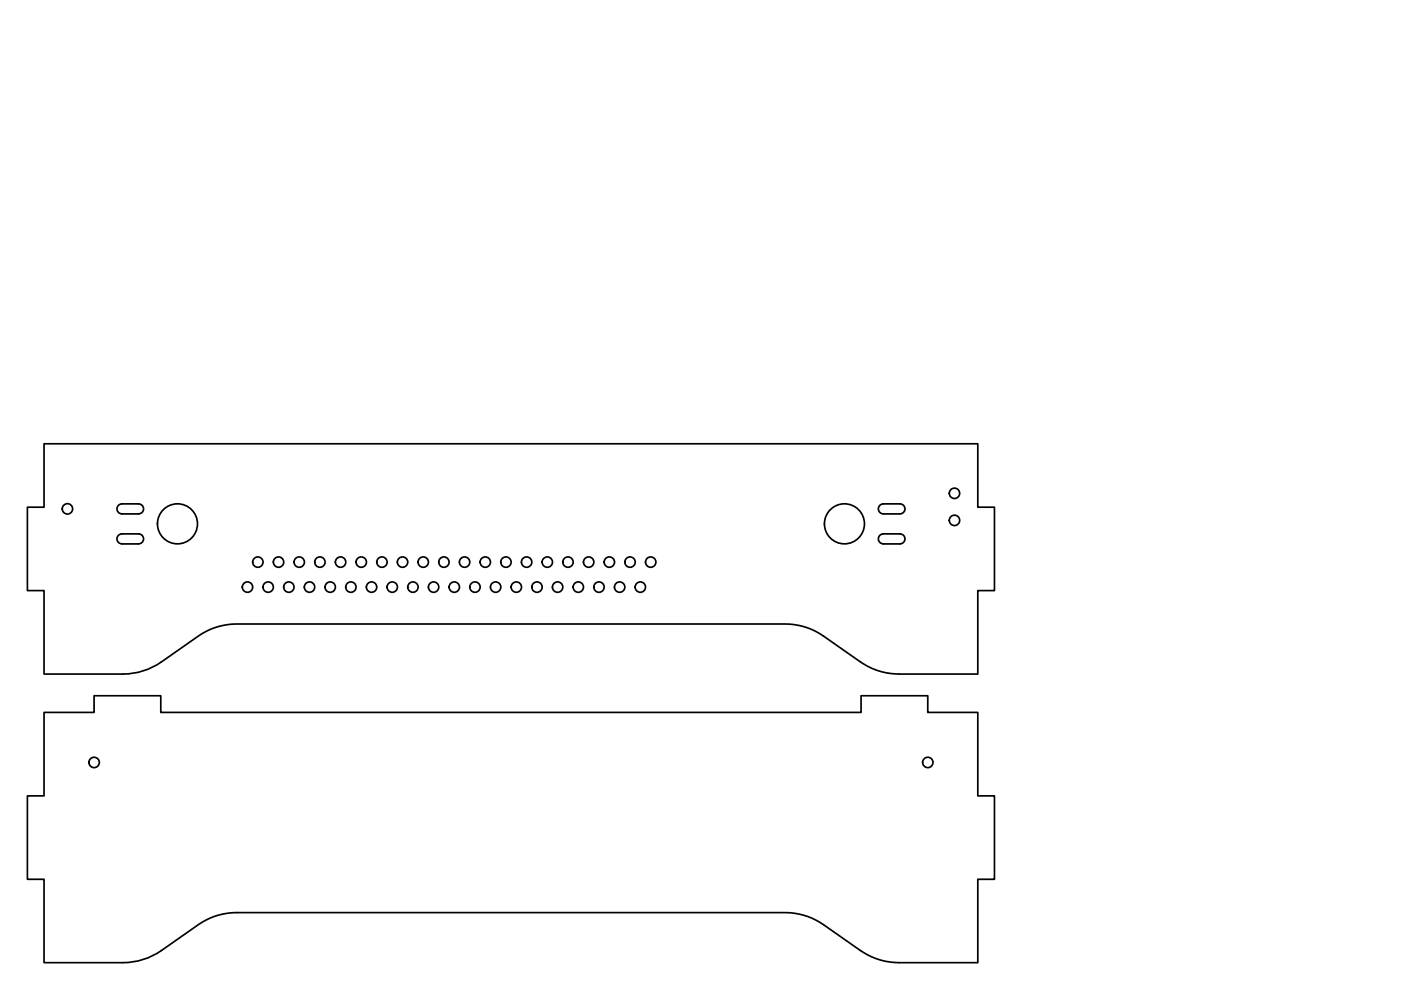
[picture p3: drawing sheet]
<svg xmlns="http://www.w3.org/2000/svg" width="420mm" height="297mm" viewBox="0 0 420 297" stroke-linecap="round" stroke-linejoin="round" font-family="sans-serif">
<!-- layer: Visible -->
<g fill="none" stroke="#000" stroke-width=".51">
<path d="M36.6 154h5M41.6 154a1.49 1.49 0 0 0 1.5-1.5 1.49 1.49 0 0 0-1.5-1.5h-5a1.49 1.49 0 0 0-1.5 1.5 1.49 1.49 0 0 0 1.5 1.5M264.9 154h5M269.9 154a1.49 1.49 0 0 0 1.5-1.5 1.49 1.49 0 0 0-1.5-1.5h-5a1.49 1.49 0 0 0-1.5 1.5 1.49 1.49 0 0 0 1.5 1.5M36.6 163h5M41.6 163a1.49 1.49 0 0 0 1.5-1.5 1.49 1.49 0 0 0-1.5-1.5h-5a1.49 1.49 0 0 0-1.5 1.5 1.49 1.49 0 0 0 1.5 1.5M264.9 163h5M269.9 163a1.49 1.49 0 0 0 1.5-1.5 1.49 1.49 0 0 0-1.5-1.5h-5a1.49 1.49 0 0 0-1.5 1.5 1.49 1.49 0 0 0 1.5 1.5M48.4 198.4l11.1-7.7a20 20 0 0 1 11.5-3.7h164.5a20.1 20.1 0 0 1 11.5 3.7l11.1 7.7M258.1 198.4a20 20 0 0 0 11.4 3.6h23.7v-25h5v-25h-5v-19h-280v19h-5v25h5v25h23.7a20.2 20.2 0 0 0 11.5-3.6M36.9 288.6h-23.7v-25h-5v-25h5v-25.1h15v-5h20v5h210v-5h20v5h15v25.1h5v25h-5v25h-23.7M269.5 288.5a20.2 20.2 0 0 1-11.4-3.6l-11.1-7.7a20 20 0 0 0-11.5-3.7h-164.5a20.1 20.1 0 0 0-11.5 3.7l-11.1 7.7a20.1 20.1 0 0 1-11.5 3.6"/>
<circle cx="20.2" cy="152.5" r="1.56"/>
<circle cx="53.2" cy="157" r="6"/>
<circle cx="253.2" cy="157" r="6"/>
<circle cx="286.2" cy="156" r="1.56"/>
<circle cx="286.2" cy="147.9" r="1.56"/>
<circle cx="74.2" cy="176" r="1.56"/>
<circle cx="77.3" cy="168.5" r="1.56"/>
<circle cx="80.4" cy="176" r="1.56"/>
<circle cx="83.5" cy="168.5" r="1.56"/>
<circle cx="86.6" cy="176" r="1.56"/>
<circle cx="89.7" cy="168.5" r="1.56"/>
<circle cx="92.8" cy="176" r="1.56"/>
<circle cx="95.9" cy="168.5" r="1.56"/>
<circle cx="99" cy="176" r="1.56"/>
<circle cx="102.1" cy="168.5" r="1.56"/>
<circle cx="105.2" cy="176" r="1.56"/>
<circle cx="108.3" cy="168.5" r="1.56"/>
<circle cx="111.4" cy="176" r="1.56"/>
<circle cx="114.5" cy="168.5" r="1.56"/>
<circle cx="117.6" cy="176" r="1.56"/>
<circle cx="120.7" cy="168.5" r="1.56"/>
<circle cx="123.8" cy="176" r="1.56"/>
<circle cx="126.9" cy="168.5" r="1.56"/>
<circle cx="130" cy="176" r="1.56"/>
<circle cx="133.1" cy="168.5" r="1.56"/>
<circle cx="136.2" cy="176" r="1.56"/>
<circle cx="139.3" cy="168.5" r="1.56"/>
<circle cx="142.4" cy="176" r="1.56"/>
<circle cx="145.5" cy="168.5" r="1.56"/>
<circle cx="148.6" cy="176" r="1.56"/>
<circle cx="151.7" cy="168.5" r="1.56"/>
<circle cx="154.8" cy="176" r="1.56"/>
<circle cx="157.9" cy="168.5" r="1.56"/>
<circle cx="161" cy="176" r="1.56"/>
<circle cx="164.1" cy="168.5" r="1.56"/>
<circle cx="167.2" cy="176" r="1.56"/>
<circle cx="170.3" cy="168.5" r="1.56"/>
<circle cx="173.4" cy="176" r="1.56"/>
<circle cx="176.5" cy="168.5" r="1.56"/>
<circle cx="179.6" cy="176" r="1.56"/>
<circle cx="182.7" cy="168.5" r="1.56"/>
<circle cx="185.8" cy="176" r="1.56"/>
<circle cx="188.9" cy="168.5" r="1.56"/>
<circle cx="192" cy="176" r="1.56"/>
<circle cx="195.1" cy="168.5" r="1.56"/>
<circle cx="28.2" cy="228.5" r="1.56"/>
<circle cx="278.2" cy="228.5" r="1.56"/>
</g>
</svg>
